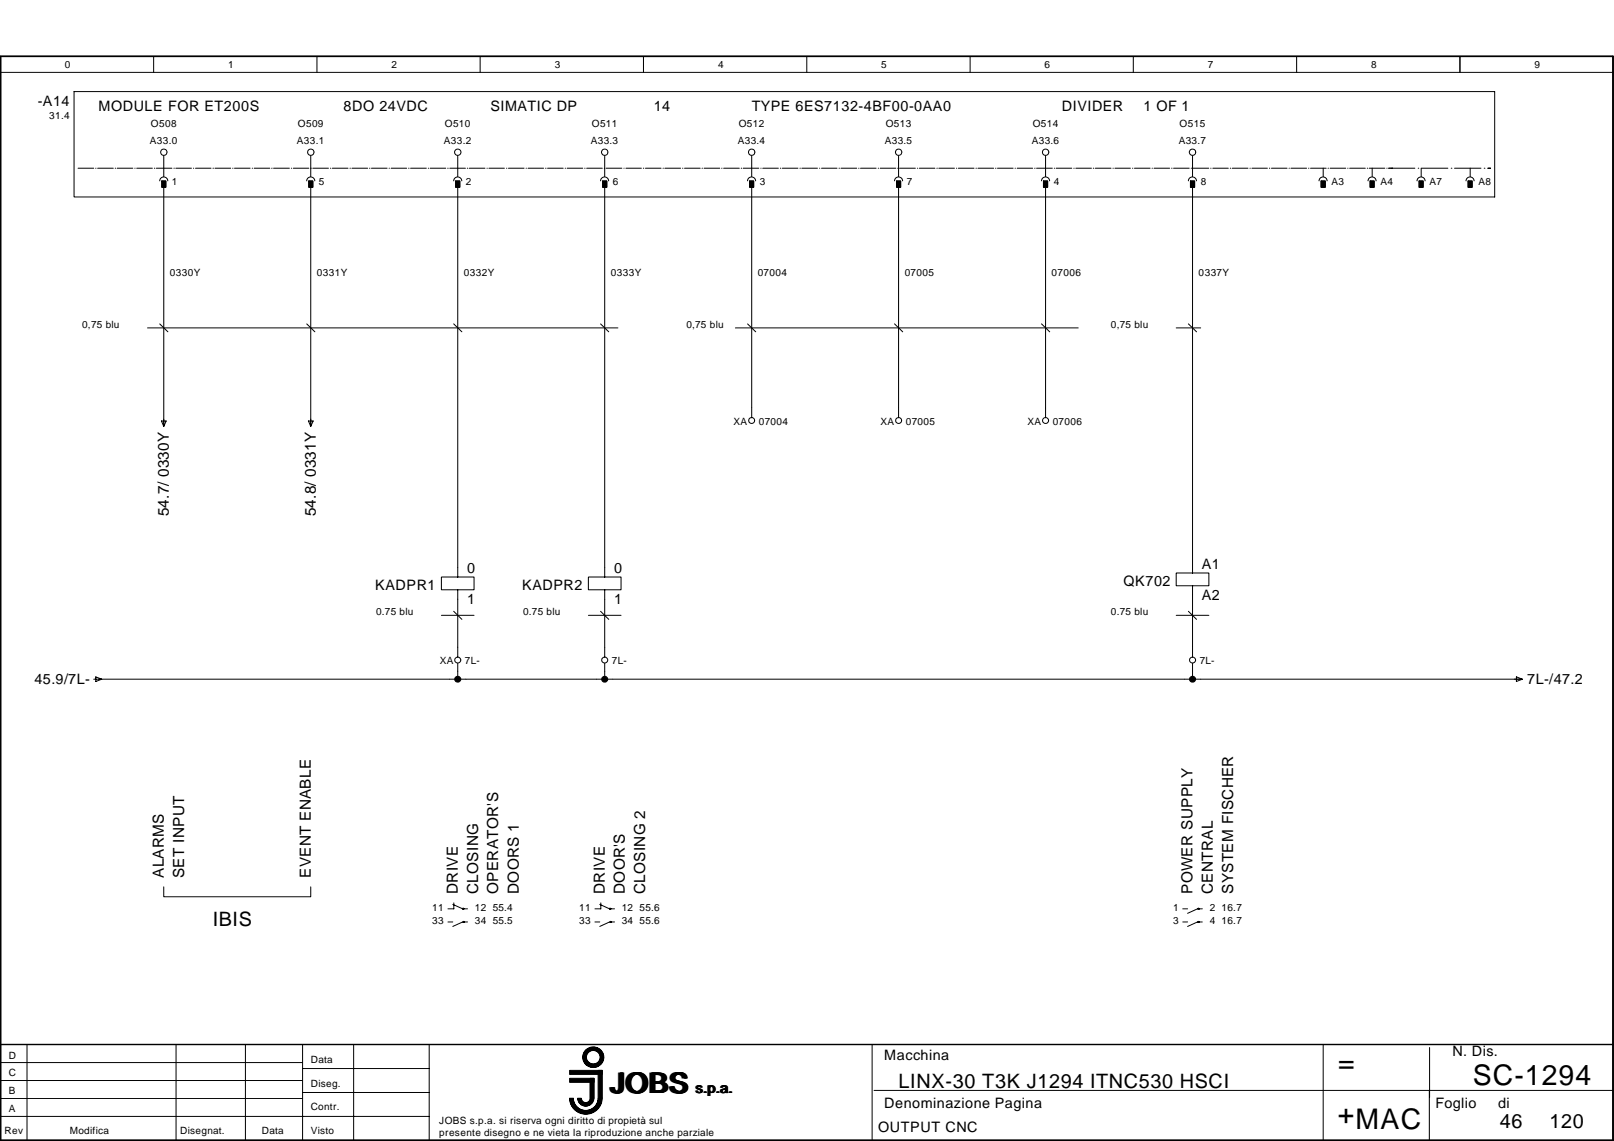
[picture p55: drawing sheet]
<svg xmlns="http://www.w3.org/2000/svg" width="297mm" height="210mm" viewBox="0 0 297 210" stroke-linecap="round" stroke-linejoin="round" font-family="sans-serif">
<defs><g id="words">
<g font-size="5.2">
<text x="246.3" y="197.2">=</text>
<text x="112.5" y="201">JOBS</text>
<text x="271.1" y="199.6">SC-1294</text>
<text x="246.2" y="206.7">+MAC</text>
</g>
<g font-size="3.6">
<text x="39.2" y="170.3">IBIS</text>
<text x="165.4" y="200.2">LINX-30 T3K J1294 ITNC530 HSCI</text>
<text x="276.1" y="207.6">46</text>
<text x="285.2" y="207.6">120</text>
</g>
<g font-size="2.8">
<text x="31.1" y="95" transform="rotate(-90 31.1 95)">54.7/ 0330Y</text>
<text x="58.1" y="95" transform="rotate(-90 58.1 95)">54.8/ 0331Y</text>
<text x="30.1" y="161.5" transform="rotate(-90 30.1 161.5)">ALARMS</text>
<text x="33.9" y="161.5" transform="rotate(-90 33.9 161.5)">SET INPUT</text>
<text x="57.2" y="161.5" transform="rotate(-90 57.2 161.5)">EVENT ENABLE</text>
<text x="84.2" y="164.5" transform="rotate(-90 84.2 164.5)">DRIVE</text>
<text x="88" y="164.5" transform="rotate(-90 88 164.5)">CLOSING</text>
<text x="91.7" y="164.5" transform="rotate(-90 91.7 164.5)">OPERATOR'S</text>
<text x="95.5" y="164.5" transform="rotate(-90 95.5 164.5)">DOORS 1</text>
<text x="111.3" y="164.5" transform="rotate(-90 111.3 164.5)">DRIVE</text>
<text x="115" y="164.5" transform="rotate(-90 115 164.5)">DOOR'S</text>
<text x="118.8" y="164.5" transform="rotate(-90 118.8 164.5)">CLOSING 2</text>
<text x="219.5" y="164.5" transform="rotate(-90 219.5 164.5)">POWER SUPPLY</text>
<text x="223.2" y="164.5" transform="rotate(-90 223.2 164.5)">CENTRAL</text>
<text x="226.9" y="164.5" transform="rotate(-90 226.9 164.5)">SYSTEM FISCHER</text>
</g>
<g font-size="2.6">
<text x="6.9" y="19.4">-A14</text>
<text x="18.1" y="20.5">MODULE FOR ET200S</text>
<text x="63.2" y="20.5">8DO 24VDC</text>
<text x="90.3" y="20.5">SIMATIC DP</text>
<text x="120.3" y="20.5">14</text>
<text x="138.3" y="20.5">TYPE 6ES7132-4BF00-0AA0</text>
<text x="195.4" y="20.5">DIVIDER</text>
<text x="210.5" y="20.5">1 OF 1</text>
<text x="86" y="105.5">0</text>
<text x="113" y="105.5">0</text>
<text x="206.8" y="107.9">QK702</text>
<text x="221.2" y="104.8">A1</text>
<text x="69" y="108.6">KADPR1</text>
<text x="86" y="111.2">1</text>
<text x="96.1" y="108.6">KADPR2</text>
<text x="113" y="111.2">1</text>
<text x="221.2" y="110.4">A2</text>
<text x="6.3" y="125.9">45.9/7L-</text>
<text x="281.1" y="125.9">7L-/47.2</text>
<text x="162.7" y="195.1">Macchina</text>
<text x="267.3" y="194.3">N. Dis.</text>
<text x="128.1" y="201">s.p.a.</text>
<text x="162.7" y="203.9">Denominazione Pagina</text>
<text x="264.2" y="203.9">Foglio</text>
<text x="275.7" y="203.9">di</text>
<text x="161.6" y="208.3">OUTPUT CNC</text>
</g>
<g font-size="1.8">
<text x="12" y="12.6">0</text>
<text x="42" y="12.6">1</text>
<text x="72" y="12.6">2</text>
<text x="102.1" y="12.6">3</text>
<text x="132.2" y="12.6">4</text>
<text x="162.2" y="12.6">5</text>
<text x="192.3" y="12.6">6</text>
<text x="222.3" y="12.6">7</text>
<text x="252.4" y="12.6">8</text>
<text x="282.4" y="12.6">9</text>
<text x="9.1" y="22">31.4</text>
<text x="27.8" y="23.5">O508</text>
<text x="54.8" y="23.5">O509</text>
<text x="81.8" y="23.5">O510</text>
<text x="108.9" y="23.5">O511</text>
<text x="136" y="23.5">O512</text>
<text x="163" y="23.5">O513</text>
<text x="190.1" y="23.5">O514</text>
<text x="217.1" y="23.5">O515</text>
<text x="27.6" y="26.5">A33.0</text>
<text x="54.6" y="26.5">A33.1</text>
<text x="81.7" y="26.5">A33.2</text>
<text x="108.8" y="26.5">A33.3</text>
<text x="135.8" y="26.5">A33.4</text>
<text x="162.8" y="26.5">A33.5</text>
<text x="189.9" y="26.5">A33.6</text>
<text x="216.9" y="26.5">A33.7</text>
<text x="31.6" y="34.1">1</text>
<text x="58.7" y="34.1">5</text>
<text x="85.7" y="34.1">2</text>
<text x="112.8" y="34.1">6</text>
<text x="139.8" y="34.1">3</text>
<text x="166.9" y="34.1">7</text>
<text x="193.9" y="34.1">4</text>
<text x="221" y="34.1">8</text>
<text x="245" y="34.1">A3</text>
<text x="254" y="34.1">A4</text>
<text x="263.1" y="34.1">A7</text>
<text x="272.1" y="34.1">A8</text>
<text x="31.3" y="50.8">0330Y</text>
<text x="58.3" y="50.8">0331Y</text>
<text x="85.4" y="50.8">0332Y</text>
<text x="112.4" y="50.8">0333Y</text>
<text x="139.5" y="50.8">07004</text>
<text x="166.5" y="50.8">07005</text>
<text x="193.5" y="50.8">07006</text>
<text x="220.6" y="50.8">0337Y</text>
<text x="15.1" y="60.3">0,75 blu</text>
<text x="126.3" y="60.3">0,75 blu</text>
<text x="204.4" y="60.3">0,75 blu</text>
<text x="135" y="78.2">XA</text>
<text x="139.6" y="78.2">07004</text>
<text x="162" y="78.2">XA</text>
<text x="166.7" y="78.2">07005</text>
<text x="189.1" y="78.2">XA</text>
<text x="193.7" y="78.2">07006</text>
<text x="69.2" y="113.2">0.75 blu</text>
<text x="96.3" y="113.2">0.75 blu</text>
<text x="204.4" y="113.2">0.75 blu</text>
<text x="80.9" y="122.2">XA</text>
<text x="85.5" y="122.2">7L-</text>
<text x="112.6" y="122.2">7L-</text>
<text x="220.8" y="122.2">7L-</text>
<text x="79.5" y="167.6">11</text>
<text x="87.4" y="167.6">12 55.4</text>
<text x="106.6" y="167.6">11</text>
<text x="114.4" y="167.6">12 55.6</text>
<text x="215.9" y="167.6">1</text>
<text x="222.6" y="167.6">2 16.7</text>
<text x="79.5" y="170">33</text>
<text x="87.4" y="170">34 55.5</text>
<text x="106.6" y="170">33</text>
<text x="114.4" y="170">34 55.6</text>
<text x="215.9" y="170">3</text>
<text x="222.6" y="170">4 16.7</text>
<text x="1.6" y="194.7">D</text>
<text x="57.2" y="195.5">Data</text>
<text x="1.6" y="201.3">B</text>
<text x="1.6" y="198">C</text>
<text x="57.2" y="199.9">Diseg.</text>
<text x=".8" y="208.7">Rev</text>
<text x="1.6" y="204.6">A</text>
<text x="12.9" y="208.7">Modifica</text>
<text x="33.1" y="208.7">Disegnat.</text>
<text x="48.2" y="208.7">Data</text>
<text x="57.2" y="204.3">Contr.</text>
<text x="57.2" y="208.7">Visto</text>
<text x="80.9" y="206.8">JOBS s.p.a. si riserva ogni diritto di propietà sul</text>
<text x="80.9" y="209">presente disegno e ne vieta la riproduzione anche parziale</text>
</g>
</g></defs>
<g fill="none" stroke="#000" stroke-width=".18">
<path d="M.1 10.4h296.8v199.4h-296.8zM.1 13.3h296.8M13.6 16.8h261.5v19.4h-261.5zM28.3 10.4v2.9M58.3 10.4v2.9M88.4 10.4v2.9M118.4 10.4v2.9M148.5 10.4v2.9M178.5 10.4v2.9M208.6 10.4v2.9M238.6 10.4v2.9M268.7 10.4v2.9"/>
<path d="M14.4 30.9h2.8M17.6 30.9h.1M18 30.9h2.8M21.2 30.9h.1M21.6 30.9h2.8M24.8 30.9h.1M25.2 30.9h2.8M28.4 30.9h.1M28.8 30.9h2.8M32 30.9h.1M32.4 30.9h2.8M35.6 30.9h.1"/>
<path d="M36 30.9h2.8M39.2 30.9h.1M39.6 30.9h2.9M42.8 30.9h.1M43.2 30.9h2.8M46.4 30.9h.1M46.8 30.9h2.9M50 30.9h.1M50.4 30.9h2.9M53.6 30.9h.1M54 30.9h2.8M57.2 30.9h.1"/>
<path d="M57.6 30.9h2.8M60.8 30.9h.1M61.1 30.9h2.9M64.4 30.9h.1M64.8 30.9h2.9M68 30.9h.1M68.4 30.9h2.8M71.6 30.9h.1M72 30.9h2.8M75.2 30.9h.1M75.6 30.9h2.9M78.8 30.9h.1"/>
<path d="M79.2 30.9h2.8M82.4 30.9h.1M82.8 30.9h2.9M86 30.9h.1M86.4 30.9h2.9M89.6 30.9h.1M90 30.9h2.8M93.2 30.9h.1M93.6 30.9h2.9M96.8 30.9h.1M97.2 30.9h2.9M100.4 30.9h.1"/>
<path d="M100.8 30.9h2.8M104 30.9h.1M104.4 30.9h2.8M107.6 30.9h.1M108 30.9h2.8M111.2 30.9h.1M111.6 30.9h2.8M114.8 30.9h.1M115.2 30.9h2.8M118.4 30.9h.1M118.8 30.9h2.9M122 30.9h.1"/>
<path d="M122.4 30.9h2.9M125.6 30.9h.1M126 30.9h2.9M129.2 30.9h.1M129.6 30.9h2.9M132.8 30.9h.1M133.2 30.9h2.9M136.4 30.9h.1M136.8 30.9h2.9M140 30.9h.1M140.4 30.9h2.9M143.6 30.9h.1"/>
<path d="M144 30.9h2.9M147.2 30.9h.1M147.6 30.9h2.8M150.8 30.9h.1M151.2 30.9h2.8M154.4 30.9h.1M154.8 30.9h2.9M158 30.9h.1M158.4 30.9h2.8M161.6 30.9h.1M162 30.9h2.9M165.2 30.9h.1"/>
<path d="M165.6 30.9h2.9M168.8 30.9h.1M169.2 30.9h2.9M172.4 30.9h.1M172.8 30.9h2.9M176 30.9h.1M176.4 30.9h2.9M179.6 30.9h.1M180 30.9h2.9M183.2 30.9h.1M183.6 30.9h2.9M186.8 30.9h.1"/>
<path d="M187.2 30.9h2.9M190.4 30.9h.1M190.8 30.9h2.9M194 30.9h.1M194.4 30.9h2.8M197.6 30.9h.1M198 30.9h2.9M201.2 30.9h.1M201.6 30.9h2.9M204.8 30.9h.1M205.2 30.9h2.8M208.4 30.9h.1"/>
<path d="M208.8 30.9h2.9M212 30.9h.1M212.4 30.9h2.9M215.6 30.9h.1M216 30.9h2.9M219.2 30.9h.1M219.6 30.9h2.9M222.8 30.9h.1M223.2 30.9h2.9M226.4 30.9h.1M226.8 30.9h2.9M230 30.9h.1"/>
<path d="M230.4 30.9h2.9M233.6 30.9h.1M234 30.9h2.9M237.2 30.9h.1M237.6 30.9h2.9M240.8 30.9h.1M241.2 30.9h2.9M244.4 30.9h.1M244.8 30.9h2.9M248 30.9h.1M248.4 30.9h2.9M251.6 30.9h.1"/>
<path d="M252 30.9h2.9M255.2 30.9h.1M255.5 30.9h4.9M261 30.9h.1M261.6 30.9h4.9M267.1 30.9h.1M267.7 30.9h4.9M273.2 30.9h.1M273.8 30.9h.5M27.2 60.3h86.5M135.3 60.3h63.1M216.5 60.3h4.5"/>
<path d="M81.2 113.2h6M108.3 113.2h6M216.5 113.2h6M30.1 163.2v1.8h27.1v-1.8M82.4 169.6h.9M83.3 166.4l1.9 .8M83.5 166.1v1.1h-1.1M85.1 167.1h.2v.2h-.1zM85.2 169.6l-1.9 .8M85.2 169.5h.2v.2h-.2zM85.3 167.2h.7M85.5 169.6h.5"/>
<path d="M109.5 169.6h.9M110.4 166.4l1.8 .8M110.6 166.1v1.1h-1.1M112.2 167.1h.1v.2h-.1zM112.2 169.6l-1.8 .8M112.3 169.5h.1l.1 .2h-.2zM112.4 167.2h.7M112.5 169.6h.6M217.7 167.2h.9M217.7 169.6h.9M220.4 167.2l-1.8 .8M220.4 169.6l-1.8 .8"/>
<path d="M220.4 167.1h.2l.1 .1-.2 .1zM220.4 169.5h.2l.1 .2h-.2zM220.7 167.2h.6M220.7 169.6h.6M.1 198.8h55.6M.1 195.5h55.6M.1 192.2h296.8M5 192.2v17.6M32.4 192.2v17.6M45.2 192.2v17.6M55.7 192.2v17.6M55.7 196.6h23.3"/>
<path d="M65.1 192.2v17.6M79 192.2v17.6M160.5 192.2v17.6M243.5 192.2v17.6M263.1 192.7v9.2M.1 205.4h78.9M.1 202.1h55.6M55.7 201h23.3M105 202a2.85 2.85 0 0 0 2.8 2.8 2.85 2.85 0 0 0 2.9-2.8M105 202a2.77 2.77 0 0 0 2.8 2.7 2.77 2.77 0 0 0 2.8-2.7M105.1 202a2.69 2.69 0 0 0 2.7 2.7 2.69 2.69 0 0 0 2.7-2.7M105.2 202a2.63 2.63 0 0 0 2.6 2.6 2.63 2.63 0 0 0 2.6-2.6"/>
<path d="M105.3 202a2.54 2.54 0 0 0 2.5 2.5 2.54 2.54 0 0 0 2.5-2.5M105.3 202a2.47 2.47 0 0 0 2.5 2.4 2.47 2.47 0 0 0 2.5-2.4M105.4 202a2.39 2.39 0 0 0 2.4 2.4 2.39 2.39 0 0 0 2.4-2.4M106.3 202a1.49 1.49 0 0 0 1.5 1.5 1.49 1.49 0 0 0 1.5-1.5M106.4 202a1.42 1.42 0 0 0 1.4 1.4 1.42 1.42 0 0 0 1.4-1.4M106.5 202a1.34 1.34 0 0 0 1.3 1.3 1.34 1.34 0 0 0 1.4-1.3M106.5 202a1.27 1.27 0 0 0 1.3 1.3 1.27 1.27 0 0 0 1.3-1.3M106.6 202a1.19 1.19 0 0 0 1.2 1.2 1.19 1.19 0 0 0 1.2-1.2M106.7 202a1.12 1.12 0 0 0 1.1 1.1 1.12 1.12 0 0 0 1.1-1.1M106.8 202a1.04 1.04 0 0 0 1 1.1 1.04 1.04 0 0 0 1-1.1M106.8 202a.96 .96 0 0 0 1 1 .96 .96 0 0 0 1-1M106.9 202a.89 .89 0 0 0 .9 .9 .89 .89 0 0 0 .9-.9"/>
<path d="M107 202a.81 .81 0 0 0 .8 .8 .81 .81 0 0 0 .8-.8M110.1 202a2.3 2.3 0 0 1-2.3 2.3 2.3 2.3 0 0 1-2.3-2.3 2.32 2.32 0 0 0 2.3 2.3 2.32 2.32 0 0 0 2.3-2.3M110.7 202a2.94 2.94 0 0 1-2.9 2.9 2.94 2.94 0 0 1-3-2.9 3 3 0 0 0 3 3 3 3 0 0 0 3-3M160.9 200.6h136M263.1 200.6v9.2"/>
<circle cx="109.2" cy="194.5" r="1.33"/>
<circle cx="109.2" cy="194.5" r="1.48"/>
<circle cx="109.2" cy="194.5" r="1.55"/>
<circle cx="109.2" cy="194.5" r="1.85"/>
<circle cx="109.2" cy="194.5" r="1.25"/>
<circle cx="109.2" cy="194.5" r="1.78"/>
<circle cx="109.2" cy="194.5" r="1.4"/>
<circle cx="109.2" cy="194.5" r="1.63"/>
<circle cx="109.2" cy="194.5" r="1.69"/>
<circle cx="109.2" cy="194.5" r="1.92"/>
</g>
<path d="M.1 10.4h296.8v199.4h-296.8zM.1 192.2h296.8" fill="none" stroke="#000" stroke-width=".26"/>
<g fill="#000" stroke="#000" stroke-width=".18">
<path d="M104.8 196.9h6v.8h-6zM104.8 198.4h4.5v.7h-4.5zM108.6 198.4h.7v3.7h-.7zM110.1 196.9h.7v5.2h-.7z"/>
<circle cx="84.3" cy="125" r=".55"/>
<circle cx="111.3" cy="125" r=".55"/>
<circle cx="219.5" cy="125" r=".55"/>
</g>
<g fill="none" stroke="#000" stroke-width=".19">
<path d="M29.4 33.3a.74 .74 0 0 1 .7-.7 .74 .74 0 0 1 .8 .7M29.8 33.3h.7v1.2h-.7zM30.1 28.7v3.7M30.1 33.9v44.5M56.4 33.3a.74 .74 0 0 1 .8-.7 .74 .74 0 0 1 .7 .7M56.8 33.3h.8v1.2h-.8zM57.2 28.7v3.7M57.2 33.9v44.5M83.5 33.3a.74 .74 0 0 1 .7-.7 .74 .74 0 0 1 .8 .7M83.9 33.3h.7v1.2h-.7zM84.2 28.7v3.7M84.2 33.9v72.3"/>
<path d="M110.5 33.3a.74 .74 0 0 1 .8-.7 .74 .74 0 0 1 .7 .7M110.9 33.3h.8v1.2h-.8zM111.3 28.7v3.7M111.3 33.9v72.3M137.6 33.3a.74 .74 0 0 1 .7-.7 .74 .74 0 0 1 .8 .7M138 33.3h.7v1.2h-.7zM138.3 28.7v3.7M138.3 33.9v42.9M164.6 33.3a.74 .74 0 0 1 .8-.7 .74 .74 0 0 1 .7 .7M165 33.3h.8v1.2h-.8zM165.4 28.7v3.7M165.4 33.9v42.9"/>
<path d="M191.7 33.3a.74 .74 0 0 1 .7-.7 .74 .74 0 0 1 .8 .7M192 33.3h.8v1.2h-.8zM192.4 28.7v3.7M192.4 33.9v42.9M218.7 33.3a.74 .74 0 0 1 .8-.7 .74 .74 0 0 1 .7 .7M219.1 33.3h.8v1.2h-.8zM219.5 28.7v3.7M219.5 33.9v71.5M242.8 33.3a.74 .74 0 0 1 .7-.7 .74 .74 0 0 1 .7 .7M243.1 33.3h.8v1.2h-.8zM243.5 30.9v1.5M251.8 33.3a.74 .74 0 0 1 .7-.7 .74 .74 0 0 1 .8 .7"/>
<path d="M252.2 33.3h.7v1.2h-.7zM252.5 30.9v1.5M260.8 33.3a.74 .74 0 0 1 .7-.7 .74 .74 0 0 1 .8 .7M261.2 33.3h.7v1.2h-.7zM261.6 30.9v1.5M269.8 33.3a.74 .74 0 0 1 .7-.7 .74 .74 0 0 1 .8 .7M270.2 33.3h.7v1.2h-.7zM270.6 30.9v1.5M29.4 59.6l1.5 1.4M56.4 59.6l1.6 1.4M83.5 59.6l1.5 1.4M110.5 59.6l1.5 1.4"/>
<path d="M137.6 59.6l1.5 1.4M164.6 59.6l1.5 1.4M191.7 59.6l1.5 1.4M218.7 59.6l1.5 1.4M29.7 77.4h.9l-.5 1zM56.8 77.4h.8l-.4 1zM81.2 106.2h6v2.3h-6zM83.5 112.5l1.5 1.4M84.2 108.5v12.3M108.3 106.2h6v2.3h-6zM110.5 112.5l1.5 1.4M111.3 108.5v12.3"/>
<path d="M216.5 105.4h6v2.4h-6zM218.7 112.5l1.5 1.4M219.5 107.8v13M17.2 124.9h262.9M17.6 124.5l1.1 .4-1.1 .5zM84.2 122v2.9M111.3 122v2.9M219.5 122v2.9M279.1 124.5l1.1 .4-1.1 .5z"/>
<circle cx="30.2" cy="28" r=".59"/>
<circle cx="57.2" cy="28" r=".59"/>
<circle cx="84.2" cy="28" r=".58"/>
<circle cx="111.3" cy="28" r=".59"/>
<circle cx="138.3" cy="28" r=".59"/>
<circle cx="165.4" cy="28" r=".59"/>
<circle cx="192.4" cy="28" r=".59"/>
<circle cx="219.5" cy="28" r=".59"/>
<circle cx="138.3" cy="77.4" r=".55"/>
<circle cx="165.4" cy="77.4" r=".55"/>
<circle cx="192.4" cy="77.4" r=".55"/>
<circle cx="84.3" cy="121.4" r=".55"/>
<circle cx="111.3" cy="121.4" r=".54"/>
<circle cx="219.5" cy="121.4" r=".55"/>
</g>
<path d="M29.8 33.3h.7v1.2h-.7zM56.8 33.3h.8v1.2h-.8zM83.9 33.3h.7v1.2h-.7zM110.9 33.3h.8v1.2h-.8zM138 33.3h.7v1.2h-.7zM165 33.3h.8v1.2h-.8zM192 33.3h.8v1.2h-.8zM219.1 33.3h.8v1.2h-.8zM243.1 33.3h.8v1.2h-.8zM252.2 33.3h.7v1.2h-.7zM261.2 33.3h.7v1.2h-.7zM270.2 33.3h.7v1.2h-.7z" fill="#000" stroke="#000" stroke-width=".19"/>
<use href="#words"/>
</svg>
